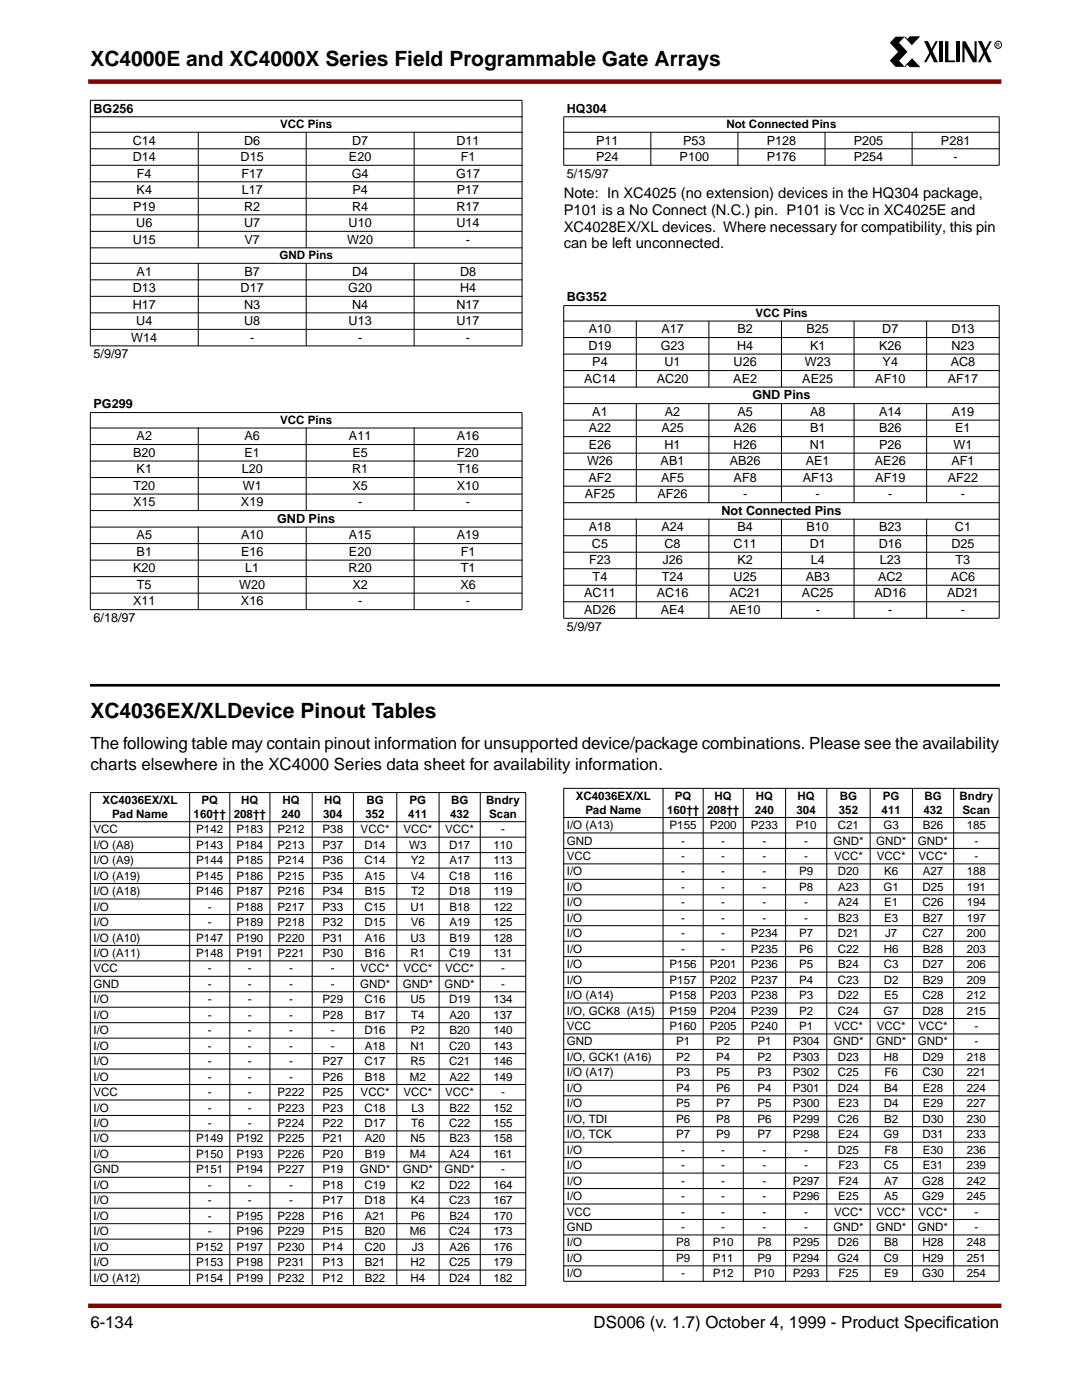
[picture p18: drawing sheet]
<svg xmlns="http://www.w3.org/2000/svg" width="216mm" height="279mm" viewBox="0 0 216 279" stroke-linecap="round" stroke-linejoin="round" font-family="sans-serif">
<defs><g id="words">
<g font-size="4.2">
<text x="18" y="13.1">XC4000E and XC4000X Series Field Programmable Gate Arrays</text>
<text x="18" y="143.3">XC4036EX/XLDevice Pinout Tables</text>
</g>
<g font-size="3.4">
<text x="18" y="149.5">The following table may contain pinout information for unsupported device/package combinations. Please see the availability</text>
<text x="18" y="153.7">charts elsewhere in the XC4000 Series data sheet for availability information.</text>
<text x="18" y="265.1">6-134</text>
<text x="118.5" y="265.1">DS006 (v. 1.7) October 4, 1999 - Product Specif</text>
<text x="188.7" y="265.1">ication</text>
</g>
<g font-size="2.9">
<text x="112.5" y="39.5">Note: In XC4025 (no extension) devices in the HQ304 package,</text>
<text x="112.5" y="42.9">P101 is a No Connect (N.C.) pin. P101 is Vcc in XC4025E and</text>
<text x="112.5" y="46.2">XC4028EX/XL devices. Where necessary for compatibility, this pin</text>
<text x="112.5" y="49.6">can be left unconnected.</text>
</g>
<g font-size="2.5">
<text x="18.7" y="22.5">BG256</text>
<text x="113.1" y="22.5">HQ304</text>
<text x="26.5" y="28.9">C14</text>
<text x="48.7" y="28.9">D6</text>
<text x="70.3" y="28.9">D7</text>
<text x="91.1" y="28.9">D11</text>
<text x="118.9" y="28.9">P11</text>
<text x="136.3" y="28.9">P53</text>
<text x="153" y="28.9">P128</text>
<text x="170.4" y="28.9">P205</text>
<text x="187.7" y="28.9">P281</text>
<text x="26.5" y="32.1">D14</text>
<text x="27.3" y="35.4">F4</text>
<text x="48" y="32.1">D15</text>
<text x="48.2" y="35.4">F17</text>
<text x="69.6" y="32.1">E20</text>
<text x="70.2" y="35.4">G4</text>
<text x="91" y="35.4">G17</text>
<text x="91.9" y="32.1">F1</text>
<text x="113.1" y="35.4">5/15/97</text>
<text x="118.9" y="32.1">P24</text>
<text x="135.6" y="32.1">P100</text>
<text x="153" y="32.1">P176</text>
<text x="170.4" y="32.1">P254</text>
<text x="190.3" y="32.1">-</text>
<text x="27.3" y="38.7">K4</text>
<text x="48.2" y="38.7">L17</text>
<text x="70.3" y="38.7">P4</text>
<text x="91.2" y="38.7">P17</text>
<text x="26.6" y="42">P19</text>
<text x="27.2" y="45.3">U6</text>
<text x="48.7" y="42">R2</text>
<text x="48.7" y="45.3">U7</text>
<text x="69.6" y="45.3">U10</text>
<text x="70.3" y="42">R4</text>
<text x="91.1" y="42">R17</text>
<text x="91.1" y="45.3">U14</text>
<text x="26.5" y="48.6">U15</text>
<text x="48.8" y="48.6">V7</text>
<text x="69.3" y="48.6">W20</text>
<text x="93" y="48.6">-</text>
<text x="26.5" y="58.3">D13</text>
<text x="27.3" y="55">A1</text>
<text x="48" y="58.3">D17</text>
<text x="48.8" y="55">B7</text>
<text x="69.5" y="58.3">G20</text>
<text x="70.3" y="55">D4</text>
<text x="91.8" y="55">D8</text>
<text x="91.8" y="58.3">H4</text>
<text x="26.5" y="61.6">H17</text>
<text x="27.2" y="64.9">U4</text>
<text x="48.7" y="61.6">N3</text>
<text x="48.7" y="64.9">U8</text>
<text x="69.6" y="64.9">U13</text>
<text x="70.3" y="61.6">N4</text>
<text x="91.1" y="61.6">N17</text>
<text x="91.1" y="64.9">U17</text>
<text x="113.1" y="60.1">BG352</text>
<text x="18.7" y="71.5">5/9/97</text>
<text x="26.2" y="68.2">W14</text>
<text x="49.9" y="68.2">-</text>
<text x="71.4" y="68.2">-</text>
<text x="93" y="68.2">-</text>
<text x="117.4" y="69.8">D19</text>
<text x="117.5" y="66.5">A10</text>
<text x="131.8" y="69.8">G23</text>
<text x="132" y="66.5">A17</text>
<text x="147.1" y="69.8">H4</text>
<text x="147.2" y="66.5">B2</text>
<text x="160.9" y="66.5">B25</text>
<text x="161.6" y="69.8">K1</text>
<text x="175.4" y="69.8">K26</text>
<text x="176.1" y="66.5">D7</text>
<text x="189.8" y="66.5">D13</text>
<text x="189.8" y="69.8">N23</text>
<text x="116.6" y="76.4">AC14</text>
<text x="118.2" y="73.1">P4</text>
<text x="131.1" y="76.4">AC20</text>
<text x="132.6" y="73.1">U1</text>
<text x="146.3" y="76.4">AE2</text>
<text x="146.4" y="73.1">U26</text>
<text x="160.1" y="76.4">AE25</text>
<text x="160.6" y="73.1">W23</text>
<text x="174.6" y="76.4">AF10</text>
<text x="176.1" y="73.1">Y4</text>
<text x="189.1" y="76.4">AF17</text>
<text x="189.7" y="73.1">AC8</text>
<text x="18.7" y="81.5">PG299</text>
<text x="118.2" y="83">A1</text>
<text x="132.7" y="83">A2</text>
<text x="147.2" y="83">A5</text>
<text x="150.1" y="79.7">GND Pins</text>
<text x="161.6" y="83">A8</text>
<text x="175.4" y="83">A14</text>
<text x="189.9" y="83">A19</text>
<text x="27.3" y="87.9">A2</text>
<text x="48.8" y="87.9">A6</text>
<text x="69.6" y="87.9">A11</text>
<text x="91.2" y="87.9">A16</text>
<text x="117.5" y="86.3">A22</text>
<text x="117.5" y="89.6">E26</text>
<text x="132" y="86.3">A25</text>
<text x="132.6" y="89.6">H1</text>
<text x="146.4" y="89.6">H26</text>
<text x="146.4" y="86.3">A26</text>
<text x="161.6" y="89.6">N1</text>
<text x="161.6" y="86.3">B1</text>
<text x="175.4" y="86.3">B26</text>
<text x="175.4" y="89.6">P26</text>
<text x="190.3" y="89.6">W1</text>
<text x="190.6" y="86.3">E1</text>
<text x="26.6" y="91.2">B20</text>
<text x="27.3" y="94.5">K1</text>
<text x="48.2" y="94.5">L20</text>
<text x="48.8" y="91.2">E1</text>
<text x="70.3" y="94.5">R1</text>
<text x="70.3" y="91.2">E5</text>
<text x="91.2" y="94.5">T16</text>
<text x="91.2" y="91.2">F20</text>
<text x="117.1" y="92.9">W26</text>
<text x="131.8" y="92.9">AB1</text>
<text x="145.6" y="92.9">AB26</text>
<text x="160.8" y="92.9">AE1</text>
<text x="174.6" y="92.9">AE26</text>
<text x="189.8" y="92.9">AF1</text>
<text x="26.6" y="101.1">X15</text>
<text x="26.6" y="97.8">T20</text>
<text x="48.1" y="101.1">X19</text>
<text x="48.4" y="97.8">W1</text>
<text x="70.3" y="97.8">X5</text>
<text x="71.4" y="101.1">-</text>
<text x="91.2" y="97.8">X10</text>
<text x="93" y="101.1">-</text>
<text x="116.7" y="99.5">AF25</text>
<text x="117.4" y="96.2">AF2</text>
<text x="131.2" y="99.5">AF26</text>
<text x="131.9" y="96.2">AF5</text>
<text x="146.4" y="96.2">AF8</text>
<text x="148.3" y="99.5">-</text>
<text x="160.2" y="96.2">AF13</text>
<text x="162.8" y="99.5">-</text>
<text x="174.6" y="96.2">AF19</text>
<text x="177.2" y="99.5">-</text>
<text x="189.1" y="96.2">AF22</text>
<text x="191.7" y="99.5">-</text>
<text x="27.3" y="107.6">A5</text>
<text x="48.1" y="107.6">A10</text>
<text x="55.3" y="104.3">GND Pins</text>
<text x="69.6" y="107.6">A15</text>
<text x="91.2" y="107.6">A19</text>
<text x="117.5" y="106.1">A18</text>
<text x="132" y="106.1">A24</text>
<text x="144" y="102.8">Not Connected Pins</text>
<text x="147.2" y="106.1">B4</text>
<text x="160.9" y="106.1">B10</text>
<text x="175.4" y="106.1">B23</text>
<text x="190.5" y="106.1">C1</text>
<text x="27.3" y="110.9">B1</text>
<text x="48.1" y="110.9">E16</text>
<text x="69.6" y="110.9">E20</text>
<text x="91.9" y="110.9">F1</text>
<text x="117.6" y="112.7">F23</text>
<text x="118.1" y="109.4">C5</text>
<text x="132.2" y="112.7">J26</text>
<text x="132.6" y="109.4">C8</text>
<text x="146.4" y="109.4">C11</text>
<text x="147.2" y="112.7">K2</text>
<text x="161.6" y="109.4">D1</text>
<text x="161.8" y="112.7">L4</text>
<text x="175.4" y="109.4">D16</text>
<text x="175.6" y="112.7">L23</text>
<text x="189.8" y="109.4">D25</text>
<text x="190.7" y="112.7">T3</text>
<text x="26.6" y="114.2">K20</text>
<text x="27.3" y="117.5">T5</text>
<text x="47.7" y="117.5">W20</text>
<text x="48.9" y="114.2">L1</text>
<text x="69.6" y="114.2">R20</text>
<text x="70.3" y="117.5">X2</text>
<text x="91.9" y="117.5">X6</text>
<text x="91.9" y="114.2">T1</text>
<text x="116.6" y="119.2">AC11</text>
<text x="118.3" y="115.9">T4</text>
<text x="131.1" y="119.2">AC16</text>
<text x="132" y="115.9">T24</text>
<text x="145.5" y="119.2">AC21</text>
<text x="146.4" y="115.9">U25</text>
<text x="160" y="119.2">AC25</text>
<text x="160.8" y="115.9">AB3</text>
<text x="174.5" y="119.2">AD16</text>
<text x="175.2" y="115.9">AC2</text>
<text x="189" y="119.2">AD21</text>
<text x="189.7" y="115.9">AC6</text>
<text x="18.7" y="124.1">6/18/97</text>
<text x="26.6" y="120.8">X11</text>
<text x="48.1" y="120.8">X16</text>
<text x="71.4" y="120.8">-</text>
<text x="93" y="120.8">-</text>
<text x="113.1" y="125.8">5/9/97</text>
<text x="116.6" y="122.5">AD26</text>
<text x="131.8" y="122.5">AE4</text>
<text x="145.6" y="122.5">AE10</text>
<text x="162.8" y="122.5">-</text>
<text x="177.2" y="122.5">-</text>
<text x="191.7" y="122.5">-</text>
</g>
<g font-size="2.3">
<text x="55.9" y="25.6">VCC Pins</text>
<text x="145" y="25.6">Not Connected Pins</text>
<text x="55.8" y="51.8">GND Pins</text>
<text x="150.7" y="63.3">VCC Pins</text>
<text x="55.9" y="84.7">VCC Pins</text>
<text x="20.4" y="160.5">XC4036EX/XL</text>
<text x="40.2" y="160.5">PQ</text>
<text x="48.1" y="160.5">HQ</text>
<text x="56.3" y="160.5">HQ</text>
<text x="64.7" y="160.5">HQ</text>
<text x="73.1" y="160.5">BG</text>
<text x="81.7" y="160.5">PG</text>
<text x="90" y="160.5">BG</text>
<text x="97" y="160.5">Bndry</text>
<text x="114.9" y="159.6">XC4036EX/XL</text>
<text x="134.6" y="159.6">PQ</text>
<text x="142.6" y="159.6">HQ</text>
<text x="150.8" y="159.6">HQ</text>
<text x="159.1" y="159.6">HQ</text>
<text x="167.6" y="159.6">BG</text>
<text x="176.2" y="159.6">PG</text>
<text x="184.4" y="159.6">BG</text>
<text x="191.5" y="159.6">Bndry</text>
<text x="18.7" y="166.3">VCC</text>
<text x="22.4" y="163.2">Pad Name</text>
<text x="38.6" y="163.2">160††</text>
<text x="39.2" y="166.3">P142</text>
<text x="46.6" y="163.2">208††</text>
<text x="47.2" y="166.3">P183</text>
<text x="55.4" y="166.3">P212</text>
<text x="56.2" y="163.2">240</text>
<text x="64.4" y="166.3">P38</text>
<text x="64.5" y="163.2">304</text>
<text x="72" y="166.3">VCC*</text>
<text x="72.9" y="163.2">352</text>
<text x="80.5" y="166.3">VCC*</text>
<text x="81.5" y="163.2">411</text>
<text x="88.8" y="166.3">VCC*</text>
<text x="89.8" y="163.2">432</text>
<text x="97.6" y="163.2">Scan</text>
<text x="100" y="166.3">-</text>
<text x="113.1" y="165.5">I/O (A13)</text>
<text x="116.8" y="162.4">Pad Name</text>
<text x="133.1" y="162.4">160††</text>
<text x="133.6" y="165.5">P155</text>
<text x="141.1" y="162.4">208††</text>
<text x="141.6" y="165.5">P200</text>
<text x="149.8" y="165.5">P233</text>
<text x="150.6" y="162.4">240</text>
<text x="158.8" y="165.5">P10</text>
<text x="158.9" y="162.4">304</text>
<text x="167.2" y="165.5">C21</text>
<text x="167.4" y="162.4">352</text>
<text x="175.9" y="162.4">411</text>
<text x="176.3" y="165.5">G3</text>
<text x="184.1" y="165.5">B26</text>
<text x="184.3" y="162.4">432</text>
<text x="192.1" y="162.4">Scan</text>
<text x="192.9" y="165.5">185</text>
<text x="18.7" y="169.4">I/O (A8)</text>
<text x="18.7" y="172.5">I/O (A9)</text>
<text x="39.2" y="169.4">P143</text>
<text x="39.2" y="172.5">P144</text>
<text x="47.2" y="169.4">P184</text>
<text x="47.2" y="172.5">P185</text>
<text x="55.4" y="169.4">P213</text>
<text x="55.4" y="172.5">P214</text>
<text x="64.4" y="169.4">P37</text>
<text x="64.4" y="172.5">P36</text>
<text x="72.7" y="169.4">D14</text>
<text x="72.7" y="172.5">C14</text>
<text x="81.7" y="169.4">W3</text>
<text x="82" y="172.5">Y2</text>
<text x="89.6" y="169.4">D17</text>
<text x="89.7" y="172.5">A17</text>
<text x="98.4" y="169.4">110</text>
<text x="98.4" y="172.5">113</text>
<text x="113.1" y="168.5">GND</text>
<text x="113.1" y="171.6">VCC</text>
<text x="135.9" y="168.5">-</text>
<text x="135.9" y="171.6">-</text>
<text x="143.9" y="168.5">-</text>
<text x="143.9" y="171.6">-</text>
<text x="152.1" y="168.5">-</text>
<text x="152.1" y="171.6">-</text>
<text x="160.5" y="168.5">-</text>
<text x="160.5" y="171.6">-</text>
<text x="166.3" y="168.5">GND*</text>
<text x="166.4" y="171.6">VCC*</text>
<text x="174.8" y="168.5">GND*</text>
<text x="175" y="171.6">VCC*</text>
<text x="183.2" y="168.5">GND*</text>
<text x="183.3" y="171.6">VCC*</text>
<text x="194.4" y="171.6">-</text>
<text x="194.4" y="168.5">-</text>
<text x="18.7" y="175.6">I/O (A19)</text>
<text x="18.7" y="178.6">I/O (A18)</text>
<text x="39.2" y="175.6">P145</text>
<text x="39.2" y="178.6">P146</text>
<text x="47.2" y="175.6">P186</text>
<text x="47.2" y="178.6">P187</text>
<text x="55.4" y="175.6">P215</text>
<text x="55.4" y="178.6">P216</text>
<text x="64.4" y="175.6">P35</text>
<text x="64.4" y="178.6">P34</text>
<text x="72.8" y="175.6">A15</text>
<text x="72.8" y="178.6">B15</text>
<text x="82" y="175.6">V4</text>
<text x="82" y="178.6">T2</text>
<text x="89.6" y="175.6">C18</text>
<text x="89.6" y="178.6">D18</text>
<text x="98.4" y="175.6">116</text>
<text x="98.4" y="178.6">119</text>
<text x="113.1" y="174.7">I/O</text>
<text x="113.1" y="177.8">I/O</text>
<text x="135.9" y="174.7">-</text>
<text x="135.9" y="177.8">-</text>
<text x="143.9" y="174.7">-</text>
<text x="143.9" y="177.8">-</text>
<text x="152.1" y="174.7">-</text>
<text x="152.1" y="177.8">-</text>
<text x="159.5" y="174.7">P9</text>
<text x="159.5" y="177.8">P8</text>
<text x="167.2" y="174.7">D20</text>
<text x="167.3" y="177.8">A23</text>
<text x="176.3" y="177.8">G1</text>
<text x="176.4" y="174.7">K6</text>
<text x="184.1" y="177.8">D25</text>
<text x="184.1" y="174.7">A27</text>
<text x="192.9" y="174.7">188</text>
<text x="192.9" y="177.8">191</text>
<text x="18.7" y="181.7">I/O</text>
<text x="18.7" y="184.8">I/O</text>
<text x="41.5" y="181.7">-</text>
<text x="41.5" y="184.8">-</text>
<text x="47.2" y="181.7">P188</text>
<text x="47.2" y="184.8">P189</text>
<text x="55.4" y="181.7">P217</text>
<text x="55.4" y="184.8">P218</text>
<text x="64.4" y="181.7">P33</text>
<text x="64.4" y="184.8">P32</text>
<text x="72.7" y="181.7">C15</text>
<text x="72.7" y="184.8">D15</text>
<text x="81.9" y="181.7">U1</text>
<text x="82" y="184.8">V6</text>
<text x="89.7" y="181.7">B18</text>
<text x="89.7" y="184.8">A19</text>
<text x="98.4" y="181.7">122</text>
<text x="98.4" y="184.8">125</text>
<text x="113.1" y="180.9">I/O</text>
<text x="113.1" y="184">I/O</text>
<text x="135.9" y="180.9">-</text>
<text x="135.9" y="184">-</text>
<text x="143.9" y="180.9">-</text>
<text x="143.9" y="184">-</text>
<text x="152.1" y="180.9">-</text>
<text x="152.1" y="184">-</text>
<text x="160.5" y="180.9">-</text>
<text x="160.5" y="184">-</text>
<text x="167.3" y="180.9">A24</text>
<text x="167.3" y="184">B23</text>
<text x="176.4" y="180.9">E1</text>
<text x="176.4" y="184">E3</text>
<text x="184.1" y="180.9">C26</text>
<text x="184.1" y="184">B27</text>
<text x="192.9" y="184">197</text>
<text x="192.9" y="180.9">194</text>
<text x="18.7" y="187.9">I/O (A10)</text>
<text x="18.7" y="191">I/O (A11)</text>
<text x="39.2" y="187.9">P147</text>
<text x="39.2" y="191">P148</text>
<text x="47.2" y="187.9">P190</text>
<text x="47.2" y="191">P191</text>
<text x="55.4" y="187.9">P220</text>
<text x="55.4" y="191">P221</text>
<text x="64.4" y="187.9">P31</text>
<text x="64.4" y="191">P30</text>
<text x="72.8" y="187.9">A16</text>
<text x="72.8" y="191">B16</text>
<text x="81.9" y="187.9">U3</text>
<text x="81.9" y="191">R1</text>
<text x="89.6" y="191">C19</text>
<text x="89.7" y="187.9">B19</text>
<text x="98.4" y="187.9">128</text>
<text x="98.4" y="191">131</text>
<text x="113.1" y="187.1">I/O</text>
<text x="113.1" y="190.1">I/O</text>
<text x="135.9" y="187.1">-</text>
<text x="135.9" y="190.1">-</text>
<text x="143.9" y="187.1">-</text>
<text x="143.9" y="190.1">-</text>
<text x="149.8" y="187.1">P234</text>
<text x="149.8" y="190.1">P235</text>
<text x="159.5" y="187.1">P7</text>
<text x="159.5" y="190.1">P6</text>
<text x="167.2" y="187.1">D21</text>
<text x="167.2" y="190.1">C22</text>
<text x="176.4" y="190.1">H6</text>
<text x="176.6" y="187.1">J7</text>
<text x="184.1" y="187.1">C27</text>
<text x="184.1" y="190.1">B28</text>
<text x="192.9" y="187.1">200</text>
<text x="192.9" y="190.1">203</text>
<text x="18.7" y="194.1">VCC</text>
<text x="18.7" y="197.2">GND</text>
<text x="41.5" y="194.1">-</text>
<text x="41.5" y="197.2">-</text>
<text x="49.5" y="194.1">-</text>
<text x="49.5" y="197.2">-</text>
<text x="57.7" y="194.1">-</text>
<text x="57.7" y="197.2">-</text>
<text x="66" y="194.1">-</text>
<text x="66" y="197.2">-</text>
<text x="71.8" y="197.2">GND*</text>
<text x="72" y="194.1">VCC*</text>
<text x="80.4" y="197.2">GND*</text>
<text x="80.5" y="194.1">VCC*</text>
<text x="88.7" y="197.2">GND*</text>
<text x="88.8" y="194.1">VCC*</text>
<text x="100" y="194.1">-</text>
<text x="100" y="197.2">-</text>
<text x="113.1" y="193.2">I/O</text>
<text x="113.1" y="196.3">I/O</text>
<text x="133.6" y="193.2">P156</text>
<text x="133.6" y="196.3">P157</text>
<text x="141.6" y="193.2">P201</text>
<text x="141.6" y="196.3">P202</text>
<text x="149.8" y="193.2">P236</text>
<text x="149.8" y="196.3">P237</text>
<text x="159.5" y="193.2">P5</text>
<text x="159.5" y="196.3">P4</text>
<text x="167.2" y="196.3">C23</text>
<text x="167.3" y="193.2">B24</text>
<text x="176.4" y="193.2">C3</text>
<text x="176.4" y="196.3">D2</text>
<text x="184.1" y="193.2">D27</text>
<text x="184.1" y="196.3">B29</text>
<text x="192.9" y="193.2">206</text>
<text x="192.9" y="196.3">209</text>
<text x="18.7" y="200.2">I/O</text>
<text x="18.7" y="203.3">I/O</text>
<text x="41.5" y="200.2">-</text>
<text x="41.5" y="203.3">-</text>
<text x="49.5" y="200.2">-</text>
<text x="49.5" y="203.3">-</text>
<text x="57.7" y="200.2">-</text>
<text x="57.7" y="203.3">-</text>
<text x="64.4" y="200.2">P29</text>
<text x="64.4" y="203.3">P28</text>
<text x="72.7" y="200.2">C16</text>
<text x="72.8" y="203.3">B17</text>
<text x="81.9" y="200.2">U5</text>
<text x="82" y="203.3">T4</text>
<text x="89.6" y="200.2">D19</text>
<text x="89.7" y="203.3">A20</text>
<text x="98.4" y="200.2">134</text>
<text x="98.4" y="203.3">137</text>
<text x="113.1" y="199.4">I/O (A14)</text>
<text x="113.1" y="202.5">I/O, GCK8 (A15)</text>
<text x="133.6" y="199.4">P158</text>
<text x="133.6" y="202.5">P159</text>
<text x="141.6" y="199.4">P203</text>
<text x="141.6" y="202.5">P204</text>
<text x="149.8" y="199.4">P238</text>
<text x="149.8" y="202.5">P239</text>
<text x="159.5" y="199.4">P3</text>
<text x="159.5" y="202.5">P2</text>
<text x="167.2" y="202.5">C24</text>
<text x="167.2" y="199.4">D22</text>
<text x="176.3" y="202.5">G7</text>
<text x="176.4" y="199.4">E5</text>
<text x="184.1" y="202.5">D28</text>
<text x="184.1" y="199.4">C28</text>
<text x="192.9" y="202.5">215</text>
<text x="192.9" y="199.4">212</text>
<text x="18.7" y="206.4">I/O</text>
<text x="18.7" y="209.5">I/O</text>
<text x="41.5" y="206.4">-</text>
<text x="41.5" y="209.5">-</text>
<text x="49.5" y="206.4">-</text>
<text x="49.5" y="209.5">-</text>
<text x="57.7" y="206.4">-</text>
<text x="57.7" y="209.5">-</text>
<text x="66" y="206.4">-</text>
<text x="66" y="209.5">-</text>
<text x="72.7" y="206.4">D16</text>
<text x="72.8" y="209.5">A18</text>
<text x="81.9" y="209.5">N1</text>
<text x="82" y="206.4">P2</text>
<text x="89.6" y="209.5">C20</text>
<text x="89.7" y="206.4">B20</text>
<text x="98.4" y="206.4">140</text>
<text x="98.4" y="209.5">143</text>
<text x="113.1" y="205.6">VCC</text>
<text x="113.1" y="208.7">GND</text>
<text x="133.6" y="205.6">P160</text>
<text x="134.9" y="208.7">P1</text>
<text x="141.6" y="205.6">P205</text>
<text x="142.9" y="208.7">P2</text>
<text x="149.8" y="205.6">P240</text>
<text x="151.1" y="208.7">P1</text>
<text x="158.2" y="208.7">P304</text>
<text x="159.5" y="205.6">P1</text>
<text x="166.3" y="208.7">GND*</text>
<text x="166.4" y="205.6">VCC*</text>
<text x="174.8" y="208.7">GND*</text>
<text x="175" y="205.6">VCC*</text>
<text x="183.2" y="208.7">GND*</text>
<text x="183.3" y="205.6">VCC*</text>
<text x="194.4" y="205.6">-</text>
<text x="194.4" y="208.7">-</text>
<text x="18.7" y="212.6">I/O</text>
<text x="18.7" y="215.7">I/O</text>
<text x="41.5" y="212.6">-</text>
<text x="41.5" y="215.7">-</text>
<text x="49.5" y="212.6">-</text>
<text x="49.5" y="215.7">-</text>
<text x="57.7" y="212.6">-</text>
<text x="57.7" y="215.7">-</text>
<text x="64.4" y="212.6">P27</text>
<text x="64.4" y="215.7">P26</text>
<text x="72.7" y="212.6">C17</text>
<text x="72.8" y="215.7">B18</text>
<text x="81.8" y="215.7">M2</text>
<text x="81.9" y="212.6">R5</text>
<text x="89.6" y="212.6">C21</text>
<text x="89.7" y="215.7">A22</text>
<text x="98.4" y="212.6">146</text>
<text x="98.4" y="215.7">149</text>
<text x="113.1" y="211.7">I/O, GCK1 (A16)</text>
<text x="113.1" y="214.8">I/O (A17)</text>
<text x="134.9" y="211.7">P2</text>
<text x="134.9" y="214.8">P3</text>
<text x="142.9" y="211.7">P4</text>
<text x="142.9" y="214.8">P5</text>
<text x="151.1" y="211.7">P2</text>
<text x="151.1" y="214.8">P3</text>
<text x="158.2" y="211.7">P303</text>
<text x="158.2" y="214.8">P302</text>
<text x="167.2" y="211.7">D23</text>
<text x="167.2" y="214.8">C25</text>
<text x="176.4" y="211.7">H8</text>
<text x="176.5" y="214.8">F6</text>
<text x="184.1" y="211.7">D29</text>
<text x="184.1" y="214.8">C30</text>
<text x="192.9" y="211.7">218</text>
<text x="192.9" y="214.8">221</text>
<text x="18.7" y="218.7">VCC</text>
<text x="18.7" y="221.8">I/O</text>
<text x="41.5" y="218.7">-</text>
<text x="41.5" y="221.8">-</text>
<text x="49.5" y="218.7">-</text>
<text x="49.5" y="221.8">-</text>
<text x="55.4" y="218.7">P222</text>
<text x="55.4" y="221.8">P223</text>
<text x="64.4" y="218.7">P25</text>
<text x="64.4" y="221.8">P23</text>
<text x="72" y="218.7">VCC*</text>
<text x="72.7" y="221.8">C18</text>
<text x="80.5" y="218.7">VCC*</text>
<text x="82.1" y="221.8">L3</text>
<text x="88.8" y="218.7">VCC*</text>
<text x="89.7" y="221.8">B22</text>
<text x="98.4" y="221.8">152</text>
<text x="100" y="218.7">-</text>
<text x="113.1" y="217.9">I/O</text>
<text x="113.1" y="221">I/O</text>
<text x="134.9" y="217.9">P4</text>
<text x="134.9" y="221">P5</text>
<text x="142.9" y="217.9">P6</text>
<text x="142.9" y="221">P7</text>
<text x="151.1" y="217.9">P4</text>
<text x="151.1" y="221">P5</text>
<text x="158.2" y="217.9">P301</text>
<text x="158.2" y="221">P300</text>
<text x="167.2" y="217.9">D24</text>
<text x="167.3" y="221">E23</text>
<text x="176.4" y="221">D4</text>
<text x="176.4" y="217.9">B4</text>
<text x="184.1" y="217.9">E28</text>
<text x="184.1" y="221">E29</text>
<text x="192.9" y="217.9">224</text>
<text x="192.9" y="221">227</text>
<text x="18.7" y="224.9">I/O</text>
<text x="18.7" y="228">I/O</text>
<text x="39.2" y="228">P149</text>
<text x="41.5" y="224.9">-</text>
<text x="47.2" y="228">P192</text>
<text x="49.5" y="224.9">-</text>
<text x="55.4" y="228">P225</text>
<text x="55.4" y="224.9">P224</text>
<text x="64.4" y="224.9">P22</text>
<text x="64.4" y="228">P21</text>
<text x="72.7" y="224.9">D17</text>
<text x="72.8" y="228">A20</text>
<text x="81.9" y="228">N5</text>
<text x="82" y="224.9">T6</text>
<text x="89.6" y="224.9">C22</text>
<text x="89.7" y="228">B23</text>
<text x="98.4" y="224.9">155</text>
<text x="98.4" y="228">158</text>
<text x="113.1" y="224.1">I/O, TDI</text>
<text x="113.1" y="227.2">I/O, TCK</text>
<text x="134.9" y="224.1">P6</text>
<text x="134.9" y="227.2">P7</text>
<text x="142.9" y="224.1">P8</text>
<text x="142.9" y="227.2">P9</text>
<text x="151.1" y="224.1">P6</text>
<text x="151.1" y="227.2">P7</text>
<text x="158.2" y="224.1">P299</text>
<text x="158.2" y="227.2">P298</text>
<text x="167.2" y="224.1">C26</text>
<text x="167.3" y="227.2">E24</text>
<text x="176.3" y="227.2">G9</text>
<text x="176.4" y="224.1">B2</text>
<text x="184.1" y="224.1">D30</text>
<text x="184.1" y="227.2">D31</text>
<text x="192.9" y="224.1">230</text>
<text x="192.9" y="227.2">233</text>
<text x="18.7" y="231.1">I/O</text>
<text x="39.2" y="231.1">P150</text>
<text x="47.2" y="231.1">P193</text>
<text x="55.4" y="231.1">P226</text>
<text x="64.4" y="231.1">P20</text>
<text x="72.8" y="231.1">B19</text>
<text x="81.8" y="231.1">M4</text>
<text x="89.7" y="231.1">A24</text>
<text x="98.4" y="231.1">161</text>
<text x="113.1" y="230.2">I/O</text>
<text x="113.1" y="233.3">I/O</text>
<text x="135.9" y="230.2">-</text>
<text x="135.9" y="233.3">-</text>
<text x="143.9" y="230.2">-</text>
<text x="143.9" y="233.3">-</text>
<text x="152.1" y="230.2">-</text>
<text x="152.1" y="233.3">-</text>
<text x="160.5" y="230.2">-</text>
<text x="160.5" y="233.3">-</text>
<text x="167.2" y="230.2">D25</text>
<text x="167.3" y="233.3">F23</text>
<text x="176.4" y="233.3">C5</text>
<text x="176.5" y="230.2">F8</text>
<text x="184.1" y="233.3">E31</text>
<text x="184.1" y="230.2">E30</text>
<text x="192.9" y="233.3">239</text>
<text x="192.9" y="230.2">236</text>
<text x="18.7" y="234.2">GND</text>
<text x="18.7" y="237.3">I/O</text>
<text x="39.2" y="234.2">P151</text>
<text x="41.5" y="237.3">-</text>
<text x="47.2" y="234.2">P194</text>
<text x="49.5" y="237.3">-</text>
<text x="55.4" y="234.2">P227</text>
<text x="57.7" y="237.3">-</text>
<text x="64.4" y="234.2">P19</text>
<text x="64.4" y="237.3">P18</text>
<text x="71.8" y="234.2">GND*</text>
<text x="72.7" y="237.3">C19</text>
<text x="80.4" y="234.2">GND*</text>
<text x="82" y="237.3">K2</text>
<text x="88.7" y="234.2">GND*</text>
<text x="89.6" y="237.3">D22</text>
<text x="98.4" y="237.3">164</text>
<text x="100" y="234.2">-</text>
<text x="113.1" y="236.4">I/O</text>
<text x="113.1" y="239.5">I/O</text>
<text x="135.9" y="236.4">-</text>
<text x="135.9" y="239.5">-</text>
<text x="143.9" y="236.4">-</text>
<text x="143.9" y="239.5">-</text>
<text x="152.1" y="236.4">-</text>
<text x="152.1" y="239.5">-</text>
<text x="158.2" y="236.4">P297</text>
<text x="158.2" y="239.5">P296</text>
<text x="167.3" y="239.5">E25</text>
<text x="167.3" y="236.4">F24</text>
<text x="176.4" y="236.4">A7</text>
<text x="176.4" y="239.5">A5</text>
<text x="184" y="236.4">G28</text>
<text x="184" y="239.5">G29</text>
<text x="192.9" y="236.4">242</text>
<text x="192.9" y="239.5">245</text>
<text x="18.7" y="240.3">I/O</text>
<text x="18.7" y="243.4">I/O</text>
<text x="41.5" y="240.3">-</text>
<text x="41.5" y="243.4">-</text>
<text x="47.2" y="243.4">P195</text>
<text x="49.5" y="240.3">-</text>
<text x="55.4" y="243.4">P228</text>
<text x="57.7" y="240.3">-</text>
<text x="64.4" y="240.3">P17</text>
<text x="64.4" y="243.4">P16</text>
<text x="72.7" y="240.3">D18</text>
<text x="72.8" y="243.4">A21</text>
<text x="82" y="240.3">K4</text>
<text x="82" y="243.4">P6</text>
<text x="89.6" y="240.3">C23</text>
<text x="89.7" y="243.4">B24</text>
<text x="98.4" y="240.3">167</text>
<text x="98.4" y="243.4">170</text>
<text x="113.1" y="242.6">VCC</text>
<text x="113.1" y="245.7">GND</text>
<text x="135.9" y="242.6">-</text>
<text x="135.9" y="245.7">-</text>
<text x="143.9" y="242.6">-</text>
<text x="143.9" y="245.7">-</text>
<text x="152.1" y="242.6">-</text>
<text x="152.1" y="245.7">-</text>
<text x="160.5" y="242.6">-</text>
<text x="160.5" y="245.7">-</text>
<text x="166.3" y="245.7">GND*</text>
<text x="166.4" y="242.6">VCC*</text>
<text x="174.8" y="245.7">GND*</text>
<text x="175" y="242.6">VCC*</text>
<text x="183.2" y="245.7">GND*</text>
<text x="183.3" y="242.6">VCC*</text>
<text x="194.4" y="242.6">-</text>
<text x="194.4" y="245.7">-</text>
<text x="18.7" y="246.5">I/O</text>
<text x="18.7" y="249.6">I/O</text>
<text x="39.2" y="249.6">P152</text>
<text x="41.5" y="246.5">-</text>
<text x="47.2" y="246.5">P196</text>
<text x="47.2" y="249.6">P197</text>
<text x="55.4" y="246.5">P229</text>
<text x="55.4" y="249.6">P230</text>
<text x="64.4" y="246.5">P15</text>
<text x="64.4" y="249.6">P14</text>
<text x="72.7" y="249.6">C20</text>
<text x="72.8" y="246.5">B20</text>
<text x="81.8" y="246.5">M6</text>
<text x="82.2" y="249.6">J3</text>
<text x="89.6" y="246.5">C24</text>
<text x="89.7" y="249.6">A26</text>
<text x="98.4" y="246.5">173</text>
<text x="98.4" y="249.6">176</text>
<text x="113.1" y="248.8">I/O</text>
<text x="113.1" y="251.8">I/O</text>
<text x="134.9" y="248.8">P8</text>
<text x="134.9" y="251.8">P9</text>
<text x="142.3" y="248.8">P10</text>
<text x="142.3" y="251.8">P11</text>
<text x="151.1" y="248.8">P8</text>
<text x="151.1" y="251.8">P9</text>
<text x="158.2" y="248.8">P295</text>
<text x="158.2" y="251.8">P294</text>
<text x="167.1" y="251.8">G24</text>
<text x="167.2" y="248.8">D26</text>
<text x="176.4" y="251.8">C9</text>
<text x="176.4" y="248.8">B8</text>
<text x="184.1" y="248.8">H28</text>
<text x="184.1" y="251.8">H29</text>
<text x="192.9" y="248.8">248</text>
<text x="192.9" y="251.8">251</text>
<text x="18.7" y="252.7">I/O</text>
<text x="18.7" y="255.8">I/O (A12)</text>
<text x="39.2" y="252.7">P153</text>
<text x="39.2" y="255.8">P154</text>
<text x="47.2" y="252.7">P198</text>
<text x="47.2" y="255.8">P199</text>
<text x="55.4" y="252.7">P231</text>
<text x="55.4" y="255.8">P232</text>
<text x="64.4" y="252.7">P13</text>
<text x="64.4" y="255.8">P12</text>
<text x="72.8" y="252.7">B21</text>
<text x="72.8" y="255.8">B22</text>
<text x="81.9" y="252.7">H2</text>
<text x="81.9" y="255.8">H4</text>
<text x="89.6" y="252.7">C25</text>
<text x="89.6" y="255.8">D24</text>
<text x="98.4" y="252.7">179</text>
<text x="98.4" y="255.8">182</text>
<text x="113.1" y="254.9">I/O</text>
<text x="135.9" y="254.9">-</text>
<text x="142.3" y="254.9">P12</text>
<text x="150.5" y="254.9">P10</text>
<text x="158.2" y="254.9">P293</text>
<text x="167.3" y="254.9">F25</text>
<text x="176.4" y="254.9">E9</text>
<text x="184" y="254.9">G30</text>
<text x="192.9" y="254.9">254</text>
</g>
<text font-size="1.1" x="198.8" y="9.3">R</text>
</g></defs>
<path d="M178.7 7.3h1.8l-1.1 1.2 1.7 1.8-1.7 1.8 1.1 1.2h-1.8l-1.2-1.2 1.7-1.8-1.6-1.8zM184.4 8.2h.8l1.9 4.2h-.7zM186.7 8.2h.4l-2.3 4.2h-.4zM187.3 8.2h.7v4.2h-.7zM188.6 8.2h.6v3.9h1.4v.3h-2zM190.9 8.2h.7v4.2h-.7zM192 8.2h.7l1.8 3.3v-3.3h.4v4.2h-.8l-1.6-3v3h-.5zM195.1 8.2h.8l2 4.2h-.8zM197.5 8.2h.4l-2.3 4.2h-.5z" fill="#000"/>
<path d="M180.5 7.3l.6 .6 .5-.5h1.8l-1.4 1.5zM182 11.8l1.4 1.5h-1.8l-.5-.5-.6 .5z" fill="#000" stroke="#000" stroke-width=".2"/>
<circle cx="199.2" cy="9" r=".7" fill="none" stroke="#000" stroke-width=".2"/>
<path d="M18 16.3h181.4M18 260.6h181.4" fill="none" stroke="#850000" stroke-width=".88"/>
<path d="M18 262.9h181.4v4.3h-181.4z" fill-rule="evenodd" fill="#fff"/>
<path d="M18 136.8h181.4" fill="none" stroke="#000" stroke-width=".53"/>
<g fill="#000" stroke="#000" stroke-width=".2">
<path d="M18 20h86.2zM18 23.3h86.2zM18 26.4h86.2zM18 29.7h86.2zM18 33h86.2zM18 36.3h86.2zM18 39.6h86.2zM112.5 23.4v9.5zM129.9 26.3v6.7zM147.2 26.3v6.7zM164.6 26.3v6.7zM182 26.3v6.7z"/>
<path d="M199.4 23.4v9.5zM112.4 23.3h87zM112.4 26.4h87zM112.4 29.7h87zM112.4 33h87zM39.6 26.3v23.2zM61.1 26.3v23.2zM82.6 26.3v23.2zM18 42.9h86.2zM18 46.2h86.2zM18 49.5h86.2zM18 52.5h86.2z"/>
<path d="M18 55.8h86.2zM18 59.1h86.2zM18 20.1v48.9zM39.6 52.5v16.6zM61.1 52.5v16.6zM82.6 52.5v16.6zM104.2 20.1v48.9zM18 62.4h86.2zM18 65.7h86.2zM18 69h86.2zM127 64v13.3zM141.4 64v13.3z"/>
<path d="M155.9 64v13.3zM170.4 64v13.3zM184.9 64v13.3zM112.4 61h87zM112.4 64.1h87zM112.4 67.4h87zM112.4 70.7h87zM112.4 74h87zM112.4 77.3h87zM18 82.3h86.2zM18 85.4h86.2zM18 88.7h86.2z"/>
<path d="M18 92h86.2zM18 95.3h86.2zM18 98.6h86.2zM112.4 80.6h87zM112.4 83.8h87zM112.4 87.1h87zM112.4 90.4h87zM112.4 93.7h87zM112.4 97h87zM39.6 85.4v16.5zM61.1 85.4v16.5zM82.6 85.4v16.5z"/>
<path d="M18 101.9h86.2zM18 105.2h86.2zM18 108.5h86.2zM18 111.8h86.2zM18 115.1h86.2zM18 118.4h86.2zM127 80.5v19.9zM141.4 80.5v19.9zM155.9 80.5v19.9zM170.4 80.5v19.9zM184.9 80.5v19.9zM112.4 100.3h87z"/>
<path d="M112.4 103.6h87zM112.4 106.9h87zM112.4 110.2h87zM112.4 113.5h87zM112.4 116.8h87zM18 82.4v39.2zM39.6 105.1v16.6zM61.1 105.1v16.6zM82.6 105.1v16.6zM104.2 82.4v39.2zM18 121.7h86.2zM112.5 61v62.3z"/>
<path d="M127 103.6v19.8zM141.4 103.6v19.8zM155.9 103.6v19.8zM170.4 103.6v19.8zM184.9 103.6v19.8zM199.4 61v62.3zM112.4 120.1h87zM112.4 123.4h87zM18 158.2h87zM112.4 157.3h87zM18 164h87zM18 167.1h87z"/>
<path d="M18 170.2h87zM18 173.2h87zM18 176.3h87zM18 179.4h87zM112.4 163.1h87zM112.4 166.2h87zM112.4 169.3h87zM112.4 172.4h87zM112.4 175.5h87zM112.4 178.6h87zM18 182.5h87zM18 185.6h87z"/>
<path d="M18 188.7h87zM18 191.8h87zM18 194.8h87zM18 197.9h87zM112.4 181.7h87zM112.4 184.7h87zM112.4 187.8h87zM112.4 190.9h87zM112.4 194h87zM112.4 197.1h87zM18 201h87zM18 204.1h87z"/>
<path d="M18 207.2h87zM18 210.3h87zM18 213.4h87zM18 216.4h87zM18 219.5h87zM112.4 200.2h87zM112.4 203.3h87zM112.4 206.3h87zM112.4 209.4h87zM112.4 212.5h87zM112.4 215.6h87zM112.4 218.7h87z"/>
<path d="M18 222.6h87zM18 225.7h87zM18 228.8h87zM18 231.9h87zM18 235h87zM18 238h87zM112.4 221.8h87zM112.4 224.9h87zM112.4 227.9h87zM112.4 231h87zM112.4 234.1h87zM112.4 237.2h87z"/>
<path d="M18 158.2v98.3zM37.8 158.1v98.5zM45.9 158.1v98.5zM53.9 158.1v98.5zM62.3 158.1v98.5zM70.5 158.1v98.5zM79.2 158.1v98.5zM87.6 158.1v98.5zM95.8 158.1v98.5zM104.9 158.2v98.3zM18 241.1h87zM18 244.2h87z"/>
<path d="M18 247.3h87zM18 250.4h87zM18 253.5h87zM18 256.6h87zM112.5 157.4v98.3zM132.3 157.3v98.5zM140.3 157.3v98.5zM148.3 157.3v98.5zM156.8 157.3v98.5zM165 157.3v98.5zM173.6 157.3v98.5zM182.1 157.3v98.5z"/>
<path d="M190.3 157.3v98.5zM199.4 157.4v98.3zM112.4 240.3h87zM112.4 243.4h87zM112.4 246.5h87zM112.4 249.5h87zM112.4 252.6h87zM112.4 255.7h87z"/>
</g>
<use href="#words"/>
</svg>
